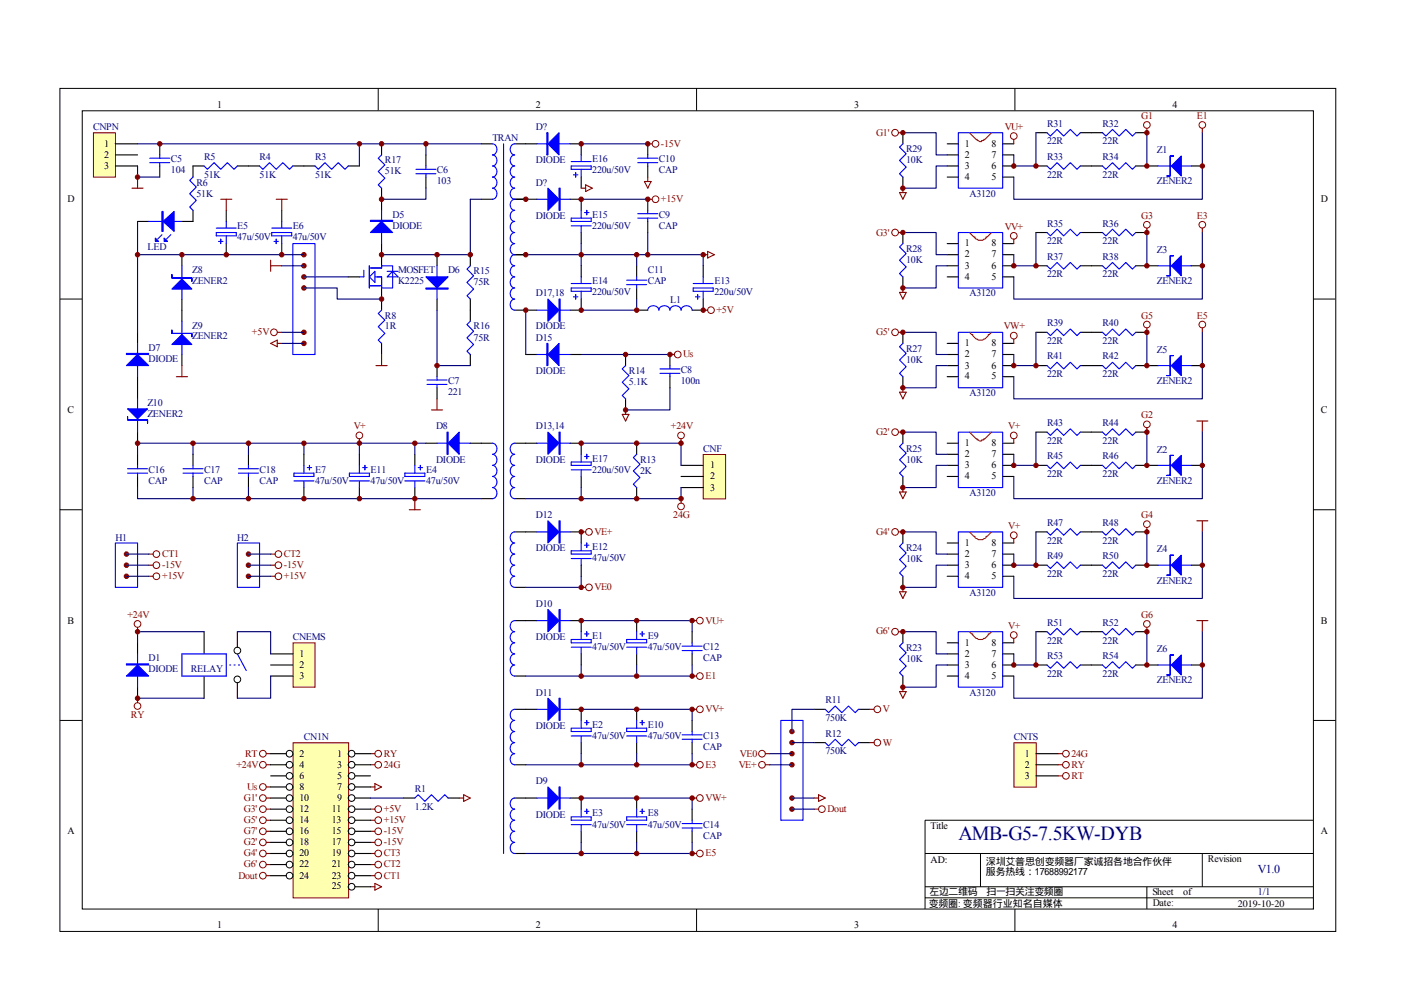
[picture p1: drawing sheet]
<svg xmlns="http://www.w3.org/2000/svg" width="297mm" height="210mm" viewBox="0 0 297 210" stroke-linecap="round" stroke-linejoin="round" font-family="sans-serif">
<defs><g id="words">
<text font-size="4.2" fill="#000080" x="203.2" y="178">AMB-G5-7.5KW-DYB</text>
<text font-size="2.5" fill="#000080" x="266.7" y="184.8">V1.0</text>
<g font-size="2.1">
<text x="46.1" y="22.9">1</text>
<text x="113.6" y="22.9">2</text>
<text x="181.1" y="22.9">3</text>
<text x="248.6" y="22.9">4</text>
<text x="22.1" y="31.1">1</text>
<text x="22.1" y="33.5">2</text>
<text x="22.1" y="35.7">3</text>
<text x="204.6" y="31.1">1</text>
<text x="204.6" y="33.5">2</text>
<text x="204.6" y="35.7">3</text>
<text x="210.2" y="35.7">6</text>
<text x="210.2" y="33.5">7</text>
<text x="210.2" y="31.1">8</text>
<text x="204.6" y="38.1">4</text>
<text x="210.2" y="38.1">5</text>
<text x="14.3" y="42.8">D</text>
<text x="280.1" y="42.8">D</text>
<text x="204.6" y="52.2">1</text>
<text x="210.2" y="52.2">8</text>
<text x="204.6" y="54.5">2</text>
<text x="204.6" y="56.9">3</text>
<text x="204.6" y="59.3">4</text>
<text x="210.2" y="59.3">5</text>
<text x="210.2" y="56.9">6</text>
<text x="210.2" y="54.5">7</text>
<text x="204.6" y="73.3">1</text>
<text x="204.6" y="75.7">2</text>
<text x="210.2" y="75.7">7</text>
<text x="210.2" y="73.3">8</text>
<text x="204.6" y="78.1">3</text>
<text x="204.6" y="80.4">4</text>
<text x="210.2" y="80.4">5</text>
<text x="210.2" y="78.1">6</text>
<text x="14.3" y="87.5">C</text>
<text x="280.1" y="87.5">C</text>
<text x="204.6" y="94.5">1</text>
<text x="210.2" y="94.5">8</text>
<text x="150.5" y="99.2">1</text>
<text x="150.5" y="101.5">2</text>
<text x="204.6" y="96.9">2</text>
<text x="204.6" y="99.2">3</text>
<text x="204.6" y="101.5">4</text>
<text x="210.2" y="101.5">5</text>
<text x="210.2" y="99.2">6</text>
<text x="210.2" y="96.9">7</text>
<text x="150.5" y="103.9">3</text>
<text x="204.6" y="115.6">1</text>
<text x="204.6" y="118">2</text>
<text x="210.2" y="118">7</text>
<text x="210.2" y="115.6">8</text>
<text x="204.6" y="120.3">3</text>
<text x="204.6" y="122.7">4</text>
<text x="210.2" y="122.7">5</text>
<text x="210.2" y="120.3">6</text>
<text x="14.3" y="132.1">B</text>
<text x="204.6" y="136.8">1</text>
<text x="210.2" y="136.8">8</text>
<text x="280.1" y="132.1">B</text>
<text x="63.5" y="139.1">1</text>
<text x="63.5" y="141.5">2</text>
<text x="63.5" y="143.8">3</text>
<text x="204.6" y="139.1">2</text>
<text x="204.6" y="141.5">3</text>
<text x="204.6" y="143.8">4</text>
<text x="210.2" y="143.8">5</text>
<text x="210.2" y="141.5">6</text>
<text x="210.2" y="139.1">7</text>
<text x="63.5" y="160.3">2</text>
<text x="71.5" y="160.3">1</text>
<text x="217.3" y="160.3">1</text>
<text x="63.5" y="162.6">4</text>
<text x="63.5" y="164.9">6</text>
<text x="63.5" y="167.3">8</text>
<text x="71.5" y="162.6">3</text>
<text x="71.5" y="164.9">5</text>
<text x="71.5" y="167.3">7</text>
<text x="217.3" y="162.6">2</text>
<text x="217.3" y="164.9">3</text>
<text x="63.5" y="169.6">10</text>
<text x="63.5" y="172">12</text>
<text x="70.4" y="172">11</text>
<text x="71.5" y="169.6">9</text>
<text x="14.3" y="176.7">A</text>
<text x="63.5" y="174.3">14</text>
<text x="63.5" y="176.7">16</text>
<text x="63.5" y="179">18</text>
<text x="70.4" y="174.3">13</text>
<text x="70.4" y="176.7">15</text>
<text x="70.4" y="179">17</text>
<text x="197.3" y="175.5">Title</text>
<text x="280.1" y="176.7">A</text>
<text x="63.5" y="181.4">20</text>
<text x="63.5" y="183.7">22</text>
<text x="70.4" y="181.4">19</text>
<text x="70.4" y="183.7">21</text>
<text x="197.3" y="182.8">AD:</text>
<text x="209" y="183.2">深圳艾普思创变频器厂家诚招各地合作伙伴</text>
<text x="209" y="185.3">服务热线：17688992177</text>
<text x="256.1" y="182.6">Revision</text>
<text x="63.5" y="186.1">24</text>
<text x="70.4" y="186.1">23</text>
<text x="70.4" y="188.4">25</text>
<text x="197.1" y="189.6">左边二维码</text>
<text x="209.2" y="189.6">扫一扫关注变频圈</text>
<text x="244.3" y="189.6">Sheet</text>
<text x="244.4" y="192">Date:</text>
<text x="250.9" y="189.6">of</text>
<text x="46.1" y="196.6">1</text>
<text x="113.6" y="196.6">2</text>
<text x="181.1" y="196.6">3</text>
<text x="196.9" y="192.1">变频圈:变频器行业知名自媒体</text>
<text x="248.6" y="196.6">4</text>
<text x="262.4" y="192">2019-10-20</text>
</g>
<g font-size="2.1" fill="#000080">
<text x="19.7" y="27.5">CNPN</text>
<text x="104.4" y="29.9">TRAN</text>
<text x="113.6" y="27.5">D?</text>
<text x="222" y="26.9">R31</text>
<text x="233.8" y="26.9">R32</text>
<text x="36.2" y="34.4">C5</text>
<text x="43.3" y="33.9">R5</text>
<text x="55" y="33.9">R4</text>
<text x="66.8" y="33.9">R3</text>
<text x="81.6" y="34.6">R17</text>
<text x="113.6" y="34.6">DIODE</text>
<text x="125.6" y="34.4">E16</text>
<text x="139.7" y="34.4">C10</text>
<text x="192.1" y="32.3">R29</text>
<text x="192.1" y="34.6">10K</text>
<text x="222" y="30.6">22R</text>
<text x="222" y="33.9">R33</text>
<text x="233.8" y="30.6">22R</text>
<text x="233.8" y="33.9">R34</text>
<text x="245.3" y="32.4">Z1</text>
<text x="36.2" y="36.7">104</text>
<text x="41.7" y="39.3">R6</text>
<text x="41.7" y="41.7">51K</text>
<text x="43.3" y="37.6">51K</text>
<text x="55" y="37.6">51K</text>
<text x="66.8" y="37.6">51K</text>
<text x="81.6" y="36.9">51K</text>
<text x="92.6" y="36.7">C6</text>
<text x="92.6" y="39">103</text>
<text x="113.6" y="39.3">D?</text>
<text x="125.6" y="36.7">220u/50V</text>
<text x="139.7" y="36.7">CAP</text>
<text x="205.6" y="41.7">A3120</text>
<text x="222" y="37.6">22R</text>
<text x="233.8" y="37.6">22R</text>
<text x="245.3" y="39">ZENER2</text>
<text x="83.2" y="46.1">D5</text>
<text x="113.6" y="46.3">DIODE</text>
<text x="125.6" y="46.1">E15</text>
<text x="139.7" y="46.1">C9</text>
<text x="31.2" y="52.9">LED</text>
<text x="50.3" y="48.4">E5</text>
<text x="50.3" y="50.8">47u/50V</text>
<text x="62.1" y="48.4">E6</text>
<text x="62.1" y="50.8">47u/50V</text>
<text x="83.2" y="48.4">DIODE</text>
<text x="125.6" y="48.4">220u/50V</text>
<text x="139.7" y="48.4">CAP</text>
<text x="192.1" y="53.4">R28</text>
<text x="222" y="48">R35</text>
<text x="222" y="51.7">22R</text>
<text x="233.8" y="48">R36</text>
<text x="233.8" y="51.7">22R</text>
<text x="245.3" y="53.6">Z3</text>
<text x="40.7" y="57.8">Z8</text>
<text x="84.4" y="57.8">MOSFET</text>
<text x="95" y="57.8">D6</text>
<text x="100.4" y="58.1">R15</text>
<text x="137.3" y="57.8">C11</text>
<text x="192.1" y="55.7">10K</text>
<text x="222" y="55">R37</text>
<text x="222" y="58.8">22R</text>
<text x="233.8" y="55">R38</text>
<text x="233.8" y="58.8">22R</text>
<text x="40.7" y="60.2">ZENER2</text>
<text x="84.4" y="60.2">K2225</text>
<text x="100.4" y="60.5">75R</text>
<text x="113.6" y="62.8">D17,18</text>
<text x="125.6" y="60.2">E14</text>
<text x="125.6" y="62.5">220u/50V</text>
<text x="137.3" y="60.2">CAP</text>
<text x="142.1" y="64.2">L1</text>
<text x="151.5" y="60.2">E13</text>
<text x="151.5" y="62.5">220u/50V</text>
<text x="205.6" y="62.8">A3120</text>
<text x="245.3" y="60.2">ZENER2</text>
<text x="40.7" y="69.6">Z9</text>
<text x="40.7" y="71.9">ZENER2</text>
<text x="81.6" y="67.5">R8</text>
<text x="81.6" y="69.8">1R</text>
<text x="100.4" y="69.8">R16</text>
<text x="113.6" y="69.8">DIODE</text>
<text x="222" y="69.1">R39</text>
<text x="233.8" y="69.1">R40</text>
<text x="31.5" y="74.3">D7</text>
<text x="31.5" y="76.6">DIODE</text>
<text x="100.4" y="72.2">75R</text>
<text x="113.6" y="72.2">D15</text>
<text x="192.1" y="74.5">R27</text>
<text x="192.1" y="76.9">10K</text>
<text x="222" y="72.9">22R</text>
<text x="222" y="76.1">R41</text>
<text x="233.8" y="72.9">22R</text>
<text x="233.8" y="76.1">R42</text>
<text x="245.3" y="74.8">Z5</text>
<text x="95" y="81.3">C7</text>
<text x="95" y="83.7">221</text>
<text x="113.6" y="79.2">DIODE</text>
<text x="133.3" y="79.2">R14</text>
<text x="133.3" y="81.5">5.1K</text>
<text x="144.4" y="79">C8</text>
<text x="144.4" y="81.3">100n</text>
<text x="205.6" y="83.9">A3120</text>
<text x="222" y="79.9">22R</text>
<text x="233.8" y="79.9">22R</text>
<text x="245.3" y="81.3">ZENER2</text>
<text x="31.2" y="86">Z10</text>
<text x="31.2" y="88.4">ZENER2</text>
<text x="92.5" y="90.9">D8</text>
<text x="113.6" y="90.9">D13,14</text>
<text x="149.1" y="95.7">CNF</text>
<text x="192.1" y="95.7">R25</text>
<text x="222" y="90.3">R43</text>
<text x="222" y="94">22R</text>
<text x="233.8" y="90.3">R44</text>
<text x="233.8" y="94">22R</text>
<text x="245.3" y="95.9">Z2</text>
<text x="31.5" y="100.1">C16</text>
<text x="43.3" y="100.1">C17</text>
<text x="55" y="100.1">C18</text>
<text x="66.8" y="100.1">E7</text>
<text x="78.6" y="100.1">E11</text>
<text x="90.3" y="100.1">E4</text>
<text x="92.5" y="98">DIODE</text>
<text x="113.6" y="98">DIODE</text>
<text x="125.6" y="97.8">E17</text>
<text x="125.6" y="100.1">220u/50V</text>
<text x="135.7" y="98">R13</text>
<text x="135.7" y="100.3">2K</text>
<text x="192.1" y="98">10K</text>
<text x="222" y="97.3">R45</text>
<text x="222" y="101">22R</text>
<text x="233.8" y="97.3">R46</text>
<text x="233.8" y="101">22R</text>
<text x="31.5" y="102.5">CAP</text>
<text x="43.3" y="102.5">CAP</text>
<text x="55" y="102.5">CAP</text>
<text x="66.8" y="102.5">47u/50V</text>
<text x="78.6" y="102.5">47u/50V</text>
<text x="90.3" y="102.5">47u/50V</text>
<text x="205.6" y="105.1">A3120</text>
<text x="245.3" y="102.5">ZENER2</text>
<text x="113.6" y="109.7">D12</text>
<text x="222" y="111.4">R47</text>
<text x="233.8" y="111.4">R48</text>
<text x="24.5" y="114.5">H1</text>
<text x="50.3" y="114.5">H2</text>
<text x="113.6" y="116.8">DIODE</text>
<text x="125.6" y="116.6">E12</text>
<text x="125.6" y="118.9">47u/50V</text>
<text x="192.1" y="116.8">R24</text>
<text x="192.1" y="119.1">10K</text>
<text x="222" y="115.2">22R</text>
<text x="222" y="118.5">R49</text>
<text x="233.8" y="115.2">22R</text>
<text x="233.8" y="118.5">R50</text>
<text x="245.3" y="117">Z4</text>
<text x="222" y="122.2">22R</text>
<text x="233.8" y="122.2">22R</text>
<text x="245.3" y="123.6">ZENER2</text>
<text x="113.6" y="128.5">D10</text>
<text x="205.6" y="126.2">A3120</text>
<text x="62.1" y="135.6">CNEMS</text>
<text x="113.6" y="135.6">DIODE</text>
<text x="125.6" y="135.3">E1</text>
<text x="125.6" y="137.7">47u/50V</text>
<text x="137.3" y="135.3">E9</text>
<text x="137.3" y="137.7">47u/50V</text>
<text x="149.1" y="137.7">C12</text>
<text x="192.1" y="137.9">R23</text>
<text x="222" y="132.5">R51</text>
<text x="222" y="136.3">22R</text>
<text x="233.8" y="132.5">R52</text>
<text x="233.8" y="136.3">22R</text>
<text x="31.5" y="140.1">D1</text>
<text x="31.5" y="142.4">DIODE</text>
<text x="40.5" y="142.4">RELAY</text>
<text x="149.1" y="140.1">CAP</text>
<text x="192.1" y="140.3">10K</text>
<text x="222" y="139.5">R53</text>
<text x="222" y="143.4">22R</text>
<text x="233.8" y="139.5">R54</text>
<text x="233.8" y="143.4">22R</text>
<text x="245.3" y="138.2">Z6</text>
<text x="113.6" y="147.3">D11</text>
<text x="175" y="148.9">R11</text>
<text x="205.6" y="147.3">A3120</text>
<text x="245.3" y="144.7">ZENER2</text>
<text x="113.6" y="154.4">DIODE</text>
<text x="125.6" y="154.1">E2</text>
<text x="137.3" y="154.1">E10</text>
<text x="175" y="152.8">750K</text>
<text x="64.4" y="156.7">CN1N</text>
<text x="125.6" y="156.5">47u/50V</text>
<text x="137.3" y="156.5">47u/50V</text>
<text x="149.1" y="156.5">C13</text>
<text x="149.1" y="158.8">CAP</text>
<text x="175" y="156.1">R12</text>
<text x="175" y="159.8">750K</text>
<text x="215" y="156.7">CNTS</text>
<text x="88" y="167.7">R1</text>
<text x="113.6" y="166.1">D9</text>
<text x="88" y="171.5">1.2K</text>
<text x="113.6" y="173.2">DIODE</text>
<text x="125.6" y="172.9">E3</text>
<text x="137.3" y="172.9">E8</text>
<text x="125.6" y="175.3">47u/50V</text>
<text x="137.3" y="175.3">47u/50V</text>
<text x="149.1" y="175.3">C14</text>
<text x="149.1" y="177.6">CAP</text>
<text x="266.7" y="189.6">1/1</text>
</g>
<g font-size="2.1" fill="#800000">
<text x="185.8" y="28.7">G1'</text>
<text x="213" y="27.5">VU+</text>
<text x="242" y="25.2">G1</text>
<text x="253.7" y="25.2">E1</text>
<text x="140.1" y="31.1">-15V</text>
<text x="140.1" y="42.8">+15V</text>
<text x="242" y="46.3">G3</text>
<text x="253.7" y="46.3">E3</text>
<text x="185.8" y="49.9">G3'</text>
<text x="213" y="48.7">VV+</text>
<text x="53.4" y="71">+5V</text>
<text x="151.9" y="66.3">+5V</text>
<text x="185.8" y="71">G5'</text>
<text x="212.9" y="69.8">VW+</text>
<text x="242" y="67.5">G5</text>
<text x="253.7" y="67.5">E5</text>
<text x="144.9" y="75.7">Us</text>
<text x="242" y="88.6">G2</text>
<text x="75" y="90.9">V+</text>
<text x="142.2" y="90.9">+24V</text>
<text x="185.8" y="92.1">G2'</text>
<text x="213.8" y="90.9">V+</text>
<text x="126.1" y="113.3">VE+</text>
<text x="142.7" y="109.7">24G</text>
<text x="185.8" y="113.3">G4'</text>
<text x="213.8" y="112.1">V+</text>
<text x="242" y="109.7">G4</text>
<text x="34.4" y="118">CT1</text>
<text x="60.2" y="118">CT2</text>
<text x="34.4" y="120.3">-15V</text>
<text x="34.4" y="122.7">+15V</text>
<text x="60.2" y="120.3">-15V</text>
<text x="60.2" y="122.7">+15V</text>
<text x="126.1" y="125">VE0</text>
<text x="27" y="130.9">+24V</text>
<text x="242" y="130.9">G6</text>
<text x="149.6" y="132.1">VU+</text>
<text x="185.8" y="134.4">G6'</text>
<text x="213.8" y="133.2">V+</text>
<text x="149.6" y="143.8">E1</text>
<text x="27.8" y="152">RY</text>
<text x="149.6" y="150.9">VV+</text>
<text x="187.2" y="150.9">V</text>
<text x="52" y="160.3">RT</text>
<text x="81.4" y="160.3">RY</text>
<text x="156.9" y="160.3">VE0</text>
<text x="187.2" y="157.9">W</text>
<text x="227.2" y="160.3">24G</text>
<text x="50.1" y="162.6">+24V</text>
<text x="52.4" y="167.3">Us</text>
<text x="81.4" y="162.6">24G</text>
<text x="149.6" y="162.6">E3</text>
<text x="156.6" y="162.6">VE+</text>
<text x="227.2" y="162.6">RY</text>
<text x="227.2" y="164.9">RT</text>
<text x="51.7" y="169.6">G1'</text>
<text x="51.7" y="172">G3'</text>
<text x="81.4" y="172">+5V</text>
<text x="149.6" y="169.6">VW+</text>
<text x="175.4" y="172">Dout</text>
<text x="51.7" y="174.3">G5'</text>
<text x="51.7" y="176.7">G7'</text>
<text x="51.7" y="179">G2'</text>
<text x="81.4" y="174.3">+15V</text>
<text x="81.4" y="176.7">-15V</text>
<text x="81.4" y="179">-15V</text>
<text x="51.7" y="181.4">G4'</text>
<text x="51.7" y="183.7">G6'</text>
<text x="81.4" y="183.7">CT2</text>
<text x="81.4" y="181.4">CT3</text>
<text x="149.6" y="181.4">E5</text>
<text x="50.5" y="186.1">Dout</text>
<text x="81.4" y="186.1">CT1</text>
</g>
</g></defs>
<g fill="none" stroke="#000" stroke-width=".21">
<path d="M12.7 18.7h270.5v178.6h-270.5zM80.2 18.7v4.7M147.7 18.7v4.7M215.2 18.7v4.7M17.4 23.5h261.1v169h-261.1zM12.7 63.3h4.7M278.4 63.3h4.7M12.7 108h4.7M278.4 108h4.7M12.7 152.6h4.7M278.4 152.6h4.7M278.4 173.7h-82.3v18.8"/>
<path d="M80.2 192.5v4.7M147.7 192.5v4.7M196.1 180.8h82.3M196.1 187.8h82.3M196.1 190.2h82.3M207.9 180.8v7M215.2 192.5v4.7M243.2 187.8v4.7M254.9 180.8v7"/>
</g>
<g fill="none" stroke="#000" stroke-width=".23">
<path d="M43.3 35.2h-2.4v2.3M50.3 35.2h4.7M62.1 35.2h4.7M73.8 35.2h2.4M80.9 30.5v2.3M80.9 39.9v4.7M102.1 30.5h2.3M109.1 30.5h2.4M40.9 44.6v2.3M73.8 58.6h2.4M80.9 51.6v4.7M92.7 53.9v2.4"/>
<path d="M99.7 53.9v2.4M102.1 42.2h2.3M109.1 42.2h2.4M109.1 53.9h2.4M29.2 70.4v2.3M29.2 79.8v2.3M80.9 61v4.7M80.9 72.7v2.4M92.7 63.3v2.4M99.7 63.3v4.7M99.7 75.1v2.3M109.1 65.7h2.4"/>
<path d="M90.3 93.9h2.4M99.7 93.9h4.7M109.1 93.9h2.4M135 93.9v2.3M102.1 105.6h2.3M109.1 105.6h2.4M109.1 112.7h2.4M135 103.3v2.3M109.1 124.4h2.4M109.1 131.5h2.4M109.1 143.2h2.4M109.1 150.2h2.4"/>
<path d="M109.1 162h2.4M109.1 169h2.4M109.1 180.8h2.4"/>
</g>
<g fill="none" stroke="#00f" stroke-width=".23">
<path d="M40.9 37.5l-.7 .7 1.4 1.4-1.4 1.4 1.4 1.4-1.4 1.4 .7 .8M43.3 35.2l.7 .7 1.4-1.4 1.4 1.4 1.4-1.4 1.4 1.4 .7-.7M55 35.2l.7 .7 1.4-1.4 1.5 1.4 1.4-1.4 1.4 1.4 .7-.7M66.8 35.2l.7 .7 1.4-1.4 1.4 1.4 1.4-1.4 1.4 1.4 .7-.7M80.9 32.8l-.7 .7 1.4 1.4-1.4 1.4 1.4 1.4-1.4 1.5 .7 .7M104.4 30.5a1.21 1.21 0 0 1 1 1.1 1.21 1.21 0 0 1-1 1.2 1.2 1.2 0 0 1 1 1.2 1.2 1.2 0 0 1-1 1.2 1.2 1.2 0 0 1 1 1.1 1.2 1.2 0 0 1-1 1.2 1.2 1.2 0 0 1 1 1.2 1.2 1.2 0 0 1-1 1.2 1.2 1.2 0 0 1 1 1.1 1.2 1.2 0 0 1-1 1.2M106.8 30.5v150.3M109.1 30.5a1.21 1.21 0 0 0-.9 1.1 1.21 1.21 0 0 0 .9 1.2 1.2 1.2 0 0 0-.9 1.2 1.2 1.2 0 0 0 .9 1.2 1.2 1.2 0 0 0-.9 1.1 1.2 1.2 0 0 0 .9 1.2 1.2 1.2 0 0 0-.9 1.2 1.2 1.2 0 0 0 .9 1.2 1.2 1.2 0 0 0-.9 1.1 1.2 1.2 0 0 0 .9 1.2 1.2 1.2 0 0 0-.9 1.2 1.2 1.2 0 0 0 .9 1.2 1.2 1.2 0 0 0-.9 1.1 1.2 1.2 0 0 0 .9 1.2 1.21 1.21 0 0 0-.9 1.2 1.21 1.21 0 0 0 .9 1.2 1.2 1.2 0 0 0-.9 1.1 1.2 1.2 0 0 0 .9 1.2 1.2 1.2 0 0 0-.9 1.2 1.2 1.2 0 0 0 .9 1.1 1.2 1.2 0 0 0-.9 1.2 1.2 1.2 0 0 0 .9 1.2 1.2 1.2 0 0 0-.9 1.2 1.2 1.2 0 0 0 .9 1.1 1.2 1.2 0 0 0-.9 1.2 1.2 1.2 0 0 0 .9 1.2 1.2 1.2 0 0 0-.9 1.2 1.2 1.2 0 0 0 .9 1.1 1.2 1.2 0 0 0-.9 1.2 1.2 1.2 0 0 0 .9 1.2M77.1 57.2v1.4h-.9M78.3 56.8h2.6v-.5h2.3v4.7h-2.3v-2.4h-1.4M78.3 56.3v4.7M78.3 58.6l1.2-1.1v2.3z"/>
<path d="M80.9 44.6v7M82.1 58.6l1.1-1.1 1.2 1.1zM82.1 57.5h2.3M92.7 56.3v7M99.7 56.3l-.7 .7 1.4 1.4-1.4 1.4 1.4 1.4-1.4 1.4 .7 .7M29.2 72.7v7.1M78.3 60.5h2.6M80.9 65.7l-.7 .7 1.4 1.4-1.4 1.4 1.4 1.4-1.4 1.4 .7 .7M99.7 68l-.7 .7 1.4 1.5-1.4 1.4 1.4 1.4-1.4 1.4 .7 .7M92.7 93.9h7M104.4 96.2a1.2 1.2 0 0 1 1 1.2 1.2 1.2 0 0 1-1 1.2 1.2 1.2 0 0 1 1 1.1 1.2 1.2 0 0 1-1 1.2 1.2 1.2 0 0 1 1 1.2 1.2 1.2 0 0 1-1 1.2 1.2 1.2 0 0 1 1 1.1 1.2 1.2 0 0 1-1 1.2M104.4 93.9a1.2 1.2 0 0 1 1 1.2 1.2 1.2 0 0 1-1 1.1"/>
<path d="M109.1 96.2a1.2 1.2 0 0 0-.9 1.2 1.2 1.2 0 0 0 .9 1.2 1.2 1.2 0 0 0-.9 1.1 1.2 1.2 0 0 0 .9 1.2 1.2 1.2 0 0 0-.9 1.2 1.2 1.2 0 0 0 .9 1.2 1.2 1.2 0 0 0-.9 1.1 1.2 1.2 0 0 0 .9 1.2M109.1 93.9a1.2 1.2 0 0 0-.9 1.2 1.2 1.2 0 0 0 .9 1.1M135 96.2l-.7 .7 1.4 1.4-1.4 1.4 1.4 1.5-1.4 1.4 .7 .7M109.1 112.7a1.2 1.2 0 0 0-.9 1.1 1.2 1.2 0 0 0 .9 1.2 1.2 1.2 0 0 0-.9 1.2 1.2 1.2 0 0 0 .9 1.2 1.2 1.2 0 0 0-.9 1.1 1.2 1.2 0 0 0 .9 1.2 1.2 1.2 0 0 0-.9 1.2 1.2 1.2 0 0 0 .9 1.2 1.2 1.2 0 0 0-.9 1.1 1.2 1.2 0 0 0 .9 1.2M109.1 131.5a1.2 1.2 0 0 0-.9 1.1 1.2 1.2 0 0 0 .9 1.2 1.2 1.2 0 0 0-.9 1.2 1.2 1.2 0 0 0 .9 1.2 1.2 1.2 0 0 0-.9 1.1 1.2 1.2 0 0 0 .9 1.2 1.21 1.21 0 0 0-.9 1.2 1.21 1.21 0 0 0 .9 1.2 1.2 1.2 0 0 0-.9 1.1 1.2 1.2 0 0 0 .9 1.2M109.1 150.2a1.2 1.2 0 0 0-.9 1.2 1.2 1.2 0 0 0 .9 1.2 1.2 1.2 0 0 0-.9 1.2 1.2 1.2 0 0 0 .9 1.1 1.21 1.21 0 0 0-.9 1.2 1.21 1.21 0 0 0 .9 1.2 1.2 1.2 0 0 0-.9 1.2 1.2 1.2 0 0 0 .9 1.1 1.2 1.2 0 0 0-.9 1.2 1.2 1.2 0 0 0 .9 1.2M109.1 169a1.2 1.2 0 0 0-.9 1.2 1.2 1.2 0 0 0 .9 1.2 1.21 1.21 0 0 0-.9 1.2 1.21 1.21 0 0 0 .9 1.1 1.2 1.2 0 0 0-.9 1.2 1.2 1.2 0 0 0 .9 1.2 1.2 1.2 0 0 0-.9 1.2 1.2 1.2 0 0 0 .9 1.1 1.2 1.2 0 0 0-.9 1.2 1.2 1.2 0 0 0 .9 1.2"/>
</g>
<g fill="#00f" stroke="#00f" stroke-width=".23">
<path d="M78.5 49.3l2.4-2.4 2.3 2.4z"/>
<path d="M90.3 58.6h4.7l-2.3 2.4z"/>
<path d="M95 93.9l2.4-2.4v4.7z"/>
<path d="M26.8 77.4l2.4-2.3 2.3 2.3z"/>
<path d="M78.5 46.7h4.7v.2h-4.7z" fill-rule="evenodd"/>
<path d="M90.3 61h4.7v.2h-4.7z" fill-rule="evenodd"/>
<path d="M94.8 91.5h.2v4.7h-.2z" fill-rule="evenodd"/>
<path d="M26.8 74.9h4.7v.2h-4.7z" fill-rule="evenodd"/>
</g>
<path d="M19.9 28.2h4.6v9.3h-4.6z" fill="#ffffb0"/>
<g fill="none" stroke="#800000" stroke-width=".21">
<path d="M19.8 28.1h4.7v9.4h-4.7z"/>
<circle cx="58.1" cy="70.4" r=".7"/>
<circle cx="76.2" cy="92.2" r=".7"/>
</g>
<g fill="none" stroke="#000" stroke-width=".23">
<path d="M24.5 30.5h4.7M24.5 32.8h4.7M24.5 35.2h4.7M33.9 30.5v2.3M33.9 35.2v2.3M90.3 32.8v2.4M90.3 37.5v2.4M111.5 30.5h2.3M120.9 30.5h2.3v2.3M123.2 37.5v2.4M137.3 30.5v2.3M137.3 35.2v2.3"/>
<path d="M29.2 46.9h2.3M38.6 46.9h2.3M38.6 53.9v2.4M48 44.6v2.3M48 51.6v2.3M59.7 44.6v2.3M59.7 51.6v2.3M111.5 42.2h2.3M120.9 42.2h2.3v2.4M123.2 49.3v2.3M123.2 56.3v2.3M135 56.3v2.3"/>
<path d="M137.3 42.2v2.4M137.3 46.9v2.4M149.1 56.3v2.3M38.6 63.3v4.7M38.6 75.1v2.3M92.7 77.4v2.4M111.5 65.7h2.3M111.5 75.1h2.3M120.9 75.1h2.3M123.2 63.3v2.4h-2.3M135 65.7h2.3M135 61v2.3"/>
<path d="M142 75.1v2.3M142 79.8v2.3M149.1 63.3v2.4h-2.4M29.2 82.1v2.4M29.2 91.5v2.4M29.2 96.2v2.4M40.9 96.2v2.4M52.7 96.2v2.4M64.4 96.2v2.4M76.2 96.2v2.4M88 96.2v2.4M92.7 82.1v2.4"/>
<path d="M111.5 93.9h2.3M120.9 93.9h2.3v2.3M29.2 100.9v2.4M40.9 100.9v2.4M52.7 100.9v2.4M64.4 103.3v2.3M76.2 103.3v2.3M88 103.3v2.3M111.5 112.7h2.3M120.9 112.7h2.3v2.3M123.2 100.9v2.4M123.2 119.7v2.4"/>
<path d="M111.5 131.5h2.3M120.9 131.5h2.3v2.3M123.2 138.5v2.4M135 131.5v2.3M135 138.5v2.4M146.7 133.8v2.4M146.7 138.5v2.4M111.5 150.2h2.3M120.9 150.2h2.3v2.4M123.2 157.3v2.3M135 150.2v2.4M135 157.3v2.3"/>
<path d="M146.7 152.6v2.3M146.7 157.3v2.3M111.5 169h2.3M120.9 169h2.3v2.4M123.2 176.1v2.3M135 169v2.4M135 176.1v2.3M146.7 171.4v2.3M146.7 176.1v2.3"/>
</g>
<g fill="none" stroke="#00f" stroke-width=".23">
<path d="M31.7 33.5h4.3M31.7 34.5h4.3M33.9 32.8v.7M33.9 34.5v.7M88.2 35.9h4.2M88.2 36.8h4.2M90.3 35.2v.7M90.3 36.8v.7M113.8 30.5h7.1M121.1 35.2h4.2v.7h-4.2zM121.1 34.2h4.2M121.6 37h.9"/>
<path d="M122.1 36.6v.9M123.2 32.8v1.4M123.2 35.9v1.6M135.2 33.5h4.3M135.2 34.5h4.3M137.3 32.8v.7M137.3 34.5v.7M31.5 46.9h7.1M34.3 49.7l-.9 1M36.2 49.7l-.9 1M38.6 56.3v7M45.9 49.3h4.2v.7h-4.2z"/>
<path d="M45.9 48.3h4.2M46.3 51.1h1M46.8 50.7v.9M48 46.9v1.4M48 50v1.6M57.6 48.3h4.2M57.6 49.3h4.2v.7h-4.2zM58.1 51.1h.9M58.6 50.7v.9M59.7 46.9v1.4M59.7 50v1.6M62.1 51.6h4.7v23.5h-4.7z"/>
<path d="M113.8 42.2h7.1M121.1 46.2h4.2v.7h-4.2zM121.1 47.8h4.2M123.2 44.6v1.6M123.2 47.8v1.5M123.2 58.6v1.5M123.9 45h1M124.4 44.6v.9M132.9 59.3h4.2M135 58.6v.7M135.2 46.2h4.3M135.2 45.3h4.3"/>
<path d="M137.3 44.6v.7M137.3 46.2v.7M149.1 58.6v1.5M38.6 68v7.1M92.7 79.8v.7M113.8 65.7h7.1M113.8 75.1h7.1M121.1 61h4.2v.7h-4.2zM121.1 60.1h4.2M121.6 62.9h.9M122.1 62.4v.9M123.2 61.7v1.6"/>
<path d="M132.9 60.3h4.2M135 60.3v.7M137.3 65.7a1.21 1.21 0 0 1 1.2-.9 1.21 1.21 0 0 1 1.2 .9M139.7 65.7a1.21 1.21 0 0 1 1.2-.9 1.21 1.21 0 0 1 1.1 .9 1.21 1.21 0 0 1 1.2-.9 1.21 1.21 0 0 1 1.2 .9 1.2 1.2 0 0 1 1.2-.9 1.2 1.2 0 0 1 1.1 .9M139.9 78.1h4.3M139.9 79.1h4.3M142 77.4v.7M142 79.1v.7M147 60.1h4.2M147 61h4.2v.7h-4.2zM147.4 62.9h1M147.9 62.4v.9"/>
<path d="M149.1 61.7v1.6M27 99.3h4.3M29.2 84.5v7M29.2 98.6v.7M38.8 99.3h4.2M40.9 98.6v.7M50.6 99.3h4.2M52.7 98.6v.7M64.4 98.6v1.6M65.1 99h1M65.6 98.6v.9M76.2 98.6v1.6"/>
<path d="M76.9 99h.9M77.4 98.6v.9M88 98.6v1.6M88.7 99h.9M89.1 98.6v.9M90.5 80.5h4.3M90.5 81.4h4.3M92.7 81.4v.7M113.8 93.9h7.1M121.1 97.9h4.2v.7h-4.2zM121.1 99.5h4.2M123.2 96.2v1.7"/>
<path d="M123.2 99.5v1.4M123.9 96.7h1M124.4 96.2v1M27 100.2h4.3M29.2 100.2v.7M38.8 100.2h4.2M40.9 100.2v.7M50.6 100.2h4.2M52.7 100.2v.7M62.3 101.9h4.3M62.3 100.2h4.3v.7h-4.3zM64.4 101.9v1.4"/>
<path d="M74.1 101.9h4.2M74.1 100.2h4.2v.7h-4.2zM76.2 101.9v1.4M85.8 100.2h4.3v.7h-4.3zM85.8 101.9h4.3M88 101.9v1.4M113.8 112.7h7.1M121.1 116.7h4.2v.7h-4.2zM121.1 118.3h4.2M123.2 115v1.7M123.2 118.3v1.4M123.9 115.5h1"/>
<path d="M124.4 115v1M113.8 131.5h7.1M121.1 135.4h4.2v.8h-4.2zM121.1 137.1h4.2M123.2 133.8v1.6M123.2 137.1v1.4M123.9 134.3h1M124.4 133.8v.9M132.9 135.4h4.2v.8h-4.2zM132.9 137.1h4.2M135 133.8v1.6M135 137.1v1.4"/>
<path d="M135.7 134.3h.9M136.2 133.8v.9M144.6 137.8h4.3M144.6 136.9h4.3M146.7 136.2v.7M146.7 137.8v.7M113.8 150.2h7.1M121.1 154.2h4.2v.7h-4.2zM121.1 155.9h4.2M123.2 152.6v1.6M123.2 155.9v1.4M123.9 153.1h1"/>
<path d="M124.4 152.6v.9M132.9 154.2h4.2v.7h-4.2zM132.9 155.9h4.2M135 152.6v1.6M135 155.9v1.4M135.7 153.1h.9M136.2 152.6v.9M144.6 156.6h4.3M144.6 155.6h4.3M146.7 154.9v.7M146.7 156.6v.7M113.8 169h7.1"/>
<path d="M121.1 173h4.2v.7h-4.2zM121.1 174.7h4.2M123.2 171.4v1.6M123.2 174.7v1.4M123.9 171.9h1M124.4 171.4v.9M132.9 173h4.2v.7h-4.2zM132.9 174.7h4.2M135 171.4v1.6M135 174.7v1.4M135.7 171.9h.9M136.2 171.4v.9"/>
<path d="M144.6 175.4h4.3M144.6 174.4h4.3M146.7 173.7v.7M146.7 175.4v.7"/>
</g>
<g fill="none" stroke="#000080" stroke-width=".23">
<path d="M29.2 35.2v2.3h4.7M29.2 30.5h72.9M76.2 30.5v4.7M90.3 39.9v2.3h-9.4M90.3 30.5v2.3M29.2 46.9v7h35.2M29.2 53.9v16.5M59.7 56.3h4.7M64.4 58.6h9.4M102.1 42.2h-2.4v11.7h-18.8M59.7 70.4h4.7M59.7 72.7h4.7"/>
<path d="M64.4 61h7.1v2.3h9.4M92.7 65.7v11.7h7M29.2 96.2v-2.3h58.8v2.3M40.9 93.9v2.3M52.7 93.9v2.3M64.4 93.9v2.3M76.2 93.9v2.3M88 93.9h2.3M29.2 103.3v2.3h72.9M40.9 103.3v2.3M52.7 103.3v2.3"/>
</g>
<g fill="none" stroke="#800000" stroke-width=".23">
<path d="M28 39.9h2.3M29.2 37.5v2.4M46.8 42.2h2.3M48 42.2v2.4M57.4 55.1v2.4M57.4 56.3h2.3M58.6 42.2h2.3M59.7 42.2v2.4M37.4 79.8h2.3M38.6 77.4v2.4M57.4 72.7l1.4-.7v1.4zM58.8 70.4h.9"/>
<path d="M58.8 72.7h.9M79.7 77.4h2.4M80.9 75.1v2.3M76.2 92.9v1M91.5 86.8h2.3M92.7 84.5v2.3M86.8 108h2.3M88 105.6v2.4"/>
</g>
<g fill="#800000" stroke="#800000" stroke-width=".21">
<circle cx="92.7" cy="77.4" r=".47"/>
<circle cx="64.4" cy="58.6" r=".47"/>
<circle cx="64.4" cy="56.3" r=".47"/>
<circle cx="64.4" cy="53.9" r=".47"/>
<circle cx="64.4" cy="61" r=".47"/>
<circle cx="64.4" cy="70.4" r=".47"/>
<circle cx="64.4" cy="72.7" r=".47"/>
<circle cx="80.9" cy="30.5" r=".47"/>
<circle cx="80.9" cy="53.9" r=".47"/>
<circle cx="99.7" cy="53.9" r=".47"/>
<circle cx="80.9" cy="42.2" r=".47"/>
<circle cx="90.3" cy="30.5" r=".47"/>
<circle cx="33.9" cy="30.5" r=".47"/>
<circle cx="80.9" cy="63.3" r=".47"/>
<circle cx="38.6" cy="53.9" r=".47"/>
<circle cx="48" cy="53.9" r=".47"/>
<circle cx="59.7" cy="53.9" r=".47"/>
<circle cx="29.2" cy="53.9" r=".47"/>
<circle cx="52.7" cy="93.9" r=".47"/>
<circle cx="64.4" cy="93.9" r=".47"/>
<circle cx="29.2" cy="93.9" r=".47"/>
<circle cx="40.9" cy="93.9" r=".47"/>
<circle cx="76.2" cy="93.9" r=".47"/>
<circle cx="29.2" cy="37.5" r=".47"/>
<circle cx="76.2" cy="30.5" r=".47"/>
<circle cx="92.7" cy="53.9" r=".47"/>
<circle cx="88" cy="105.6" r=".47"/>
<circle cx="76.2" cy="105.6" r=".47"/>
<circle cx="64.4" cy="105.6" r=".47"/>
<circle cx="52.7" cy="105.6" r=".47"/>
<circle cx="40.9" cy="105.6" r=".47"/>
<circle cx="88" cy="93.9" r=".47"/>
<circle cx="111.5" cy="42.2" r=".47"/>
</g>
<g fill="#00f" stroke="#00f" stroke-width=".23">
<path d="M34.6 46.9l2.3-2.1v4.2z"/>
<path d="M32.9 50.4l.7 .7h-.7z"/>
<path d="M34.8 50.4l.7 .7h-.7z"/>
<path d="M36.4 61.2l2.2-2.1 2.1 2.1z"/>
<path d="M36.4 73l2.2-2.1 2.1 2.1z"/>
<path d="M27 86.6h4.3l-2.1 2.1z"/>
<path d="M116.2 30.5l2.3-2.4v4.7z"/>
<path d="M116.2 39.9l2.3 2.3-2.3 2.4z"/>
<path d="M116.2 63.3l2.3 2.4-2.3 2.3z"/>
<path d="M116.2 75.1l2.3-2.4v4.7z"/>
<path d="M116.2 91.5l2.3 2.4-2.3 2.3z"/>
<path d="M116.2 110.3l2.3 2.4-2.3 2.3z"/>
<path d="M116.2 129.1l2.3 2.4-2.3 2.3z"/>
<path d="M116.2 147.9l2.3 2.3-2.3 2.4z"/>
<path d="M116.2 166.7l2.3 2.3-2.3 2.4z"/>
<path d="M34.3 44.8h.3v4.2h-.3z" fill-rule="evenodd"/>
<path d="M36.4 58.2v.7h4.3v.7v-.7h-4.3z" fill-rule="evenodd"/>
<path d="M36.4 69.9v.7h4.3v.7v-.7h-4.3z" fill-rule="evenodd"/>
<path d="M27 88.2v.7h4.3v.7v-.7h-4.3z" fill-rule="evenodd"/>
<path d="M115.9 28.1h.3v4.7h-.3z" fill-rule="evenodd"/>
<path d="M118.5 39.9h.3v4.7h-.3z" fill-rule="evenodd"/>
<path d="M118.5 63.3h.3v4.7h-.3z" fill-rule="evenodd"/>
<path d="M115.9 72.7h.3v4.7h-.3z" fill-rule="evenodd"/>
<path d="M118.5 91.5h.3v4.7h-.3z" fill-rule="evenodd"/>
<path d="M118.5 110.3h.3v4.7h-.3z" fill-rule="evenodd"/>
<path d="M118.5 129.1h.3v4.7h-.3z" fill-rule="evenodd"/>
<path d="M118.5 147.9h.3v4.7h-.3z" fill-rule="evenodd"/>
<path d="M118.5 166.7h.3v4.7h-.3z" fill-rule="evenodd"/>
</g>
<path d="M149.2 96.4h4.6v9.3h-4.6z" fill="#ffffb0"/>
<g fill="none" stroke="#800000" stroke-width=".21">
<path d="M149.1 96.3h4.7v9.4h-4.7z"/>
<circle cx="139" cy="30.5" r=".71"/>
<circle cx="189.8" cy="28.1" r=".71"/>
<circle cx="214.9" cy="28.8" r=".71"/>
<circle cx="243.2" cy="26.5" r=".71"/>
<circle cx="254.9" cy="26.5" r=".71"/>
<circle cx="139" cy="42.2" r=".71"/>
<circle cx="189.8" cy="49.2" r=".71"/>
<circle cx="214.9" cy="50" r=".71"/>
<circle cx="243.2" cy="47.6" r=".71"/>
<circle cx="254.9" cy="47.6" r=".71"/>
<circle cx="143.7" cy="75.1" r=".71"/>
<circle cx="150.7" cy="65.7" r=".71"/>
<circle cx="189.8" cy="70.4" r=".71"/>
<circle cx="214.9" cy="71.1" r=".71"/>
<circle cx="243.2" cy="68.7" r=".71"/>
<circle cx="254.9" cy="68.7" r=".71"/>
<circle cx="144.4" cy="92.2" r=".71"/>
<circle cx="189.8" cy="91.5" r=".71"/>
<circle cx="214.9" cy="92.2" r=".71"/>
<circle cx="243.2" cy="89.9" r=".71"/>
<circle cx="124.9" cy="112.7" r=".71"/>
<circle cx="144.4" cy="107.3" r=".71"/>
<circle cx="189.8" cy="112.7" r=".71"/>
<circle cx="214.9" cy="113.4" r=".71"/>
<circle cx="243.2" cy="111" r=".71"/>
<circle cx="124.9" cy="124.4" r=".7"/>
<circle cx="148.4" cy="131.5" r=".7"/>
<circle cx="189.8" cy="133.8" r=".71"/>
<circle cx="214.9" cy="134.5" r=".71"/>
<circle cx="243.2" cy="132.2" r=".71"/>
<circle cx="55.7" cy="159.6" r=".71"/>
<circle cx="80.2" cy="159.6" r=".71"/>
<circle cx="148.4" cy="143.2" r=".71"/>
<circle cx="148.4" cy="150.2" r=".7"/>
<circle cx="55.7" cy="173.7" r=".71"/>
<circle cx="55.7" cy="176.1" r=".71"/>
<circle cx="55.7" cy="162" r=".71"/>
<circle cx="55.7" cy="171.4" r=".71"/>
<circle cx="55.7" cy="169" r=".71"/>
<circle cx="55.7" cy="178.4" r=".71"/>
<circle cx="55.7" cy="166.7" r=".71"/>
<circle cx="80.2" cy="173.7" r=".71"/>
<circle cx="80.2" cy="176.1" r=".71"/>
<circle cx="80.2" cy="162" r=".71"/>
<circle cx="80.2" cy="171.4" r=".71"/>
<circle cx="80.2" cy="178.4" r=".71"/>
<circle cx="148.4" cy="162" r=".7"/>
<circle cx="148.4" cy="169" r=".7"/>
<circle cx="55.7" cy="180.8" r=".71"/>
<circle cx="55.7" cy="183.1" r=".71"/>
<circle cx="55.7" cy="185.5" r=".71"/>
<circle cx="80.2" cy="180.8" r=".71"/>
<circle cx="80.2" cy="183.1" r=".71"/>
<circle cx="80.2" cy="185.5" r=".71"/>
<circle cx="148.4" cy="180.8" r=".7"/>
</g>
<g fill="none" stroke="#000" stroke-width=".23">
<path d="M191.4 28.1v2.4M191.4 37.5v2.4M200.8 30.5h2.4M200.8 32.8h2.4M200.8 35.2h2.4M200.8 37.5h2.4M212.6 30.5h2.3M212.6 32.8h2.3M212.6 35.2h2.3M212.6 37.5h2.3M219.6 35.2h2.4M219.6 28.1h2.4"/>
<path d="M229 35.2h4.8M229 28.1h4.8M240.8 35.2h4.7M240.8 28.1h2.4M252.6 35.2h2.3M191.4 49.3v2.3M191.4 58.6v2.4M200.8 51.6h2.4M200.8 53.9h2.4M200.8 56.3h2.4M200.8 58.6h2.4M212.6 51.6h2.3"/>
<path d="M212.6 53.9h2.3M212.6 56.3h2.3M212.6 58.6h2.3M219.6 56.3h2.4M219.6 49.3h2.4M229 56.3h4.8M229 49.3h4.8M240.8 56.3h4.7M240.8 49.3h2.4M252.6 56.3h2.3M132.6 75.1v2.3M191.4 70.4v2.3"/>
<path d="M191.4 79.8v2.3M200.8 72.7h2.4M200.8 75.1h2.4M200.8 77.4h2.4M200.8 79.8h2.4M212.6 72.7h2.3M212.6 75.1h2.3M212.6 77.4h2.3M212.6 79.8h2.3M219.6 77.4h2.4M219.6 70.4h2.4M229 77.4h4.8"/>
<path d="M229 70.4h4.8M240.8 77.4h4.7M240.8 70.4h2.4M252.6 77.4h2.3M132.6 84.5v2.3M144.4 98.6h4.7M191.4 91.5v2.4M200.8 98.6h2.4M200.8 93.9h2.4M200.8 96.2h2.4M212.6 98.6h2.3M212.6 93.9h2.3"/>
<path d="M212.6 96.2h2.3M219.6 98.6h2.4M219.6 91.5h2.4M229 98.6h4.8M229 91.5h4.8M240.8 98.6h4.7M240.8 91.5h2.4M252.6 98.6h2.3M144.4 100.9h4.7M144.4 103.3h4.7M191.4 100.9v2.4M191.4 112.7v2.3"/>
<path d="M200.8 100.9h2.4M200.8 115h2.4M200.8 117.4h2.4M200.8 119.7h2.4M212.6 100.9h2.3M212.6 115h2.3M212.6 117.4h2.3M212.6 119.7h2.3M219.6 119.7h2.4M219.6 112.7h2.4M229 119.7h4.8M229 112.7h4.8"/>
<path d="M240.8 119.7h4.7M240.8 112.7h2.4M252.6 119.7h2.3M191.4 122.1v2.3M191.4 133.8v2.4M200.8 122.1h2.4M200.8 136.2h2.4M200.8 138.5h2.4M212.6 122.1h2.3M212.6 136.2h2.3M212.6 138.5h2.3M219.6 133.8h2.4"/>
<path d="M229 133.8h4.8M240.8 133.8h2.4M191.4 143.2v2.3M200.8 140.9h2.4M200.8 143.2h2.4M212.6 140.9h2.3M212.6 143.2h2.3M219.6 140.9h2.4M229 140.9h4.8M240.8 140.9h4.7M252.6 140.9h2.3"/>
</g>
<g fill="none" stroke="#800000" stroke-width=".23">
<path d="M123.2 39.9h1M124.2 39.2l1.4 .7-1.4 .7zM136.6 38.4h1.4l-.7 1.5zM137.3 30.5h1M137.3 37.5v.9M190.5 28.1h.9M191.4 39.9v.9M214.9 29.5v1M243.2 27.2v.9M254.9 27.2v.9M137.3 42.2h1M149.1 53.9h.9"/>
<path d="M150 53.2l1.4 .7-1.4 .8zM190.5 49.3h.9M190.7 40.8h1.4l-.7 1.4zM214.9 50.7v.9M243.2 48.3v1M254.9 48.3v1M142 75.1h1M149.1 65.7h.9M190.5 70.4h.9M190.7 61.9h1.4l-.7 1.4zM191.4 61v.9M214.9 71.8v.9"/>
<path d="M243.2 69.5v.9M254.9 69.5v.9M131.9 87.8h1.4l-.7 1.4zM132.6 86.8v1M144.4 92.9v1M190.5 91.5h.9M190.7 83.1h1.4l-.7 1.4zM191.4 82.1v1M214.9 92.9v1M243.2 90.6v.9M253.7 89.2h2.4M254.9 89.2v2.3"/>
<path d="M123.2 112.7h1M144.4 105.6v1M190.5 112.7h.9M190.7 104.2h1.4l-.7 1.4zM191.4 103.3v.9M214.9 114.1v.9M243.2 111.7v1M253.7 110.3h2.4M254.9 110.3v2.4M123.2 124.4h1M146.7 131.5h1M190.5 133.8h.9"/>
<path d="M190.7 125.3h1.4l-.7 1.5zM191.4 124.4v.9M214.9 135.2v1M243.2 132.9v.9M253.7 131.5h2.4M254.9 131.5v2.3M56.4 159.6h1M78.5 159.6h1M146.7 150.2h1M146.7 143.2h1M190.7 146.5h1.4l-.7 1.4zM191.4 145.5v1"/>
<path d="M56.4 169h1M56.4 162h1M56.4 166.7h1M56.4 171.4h1M56.4 173.7h1M56.4 176.1h1M56.4 178.4h1M78.5 162h1M78.5 166.7h1M78.5 171.4h1M78.5 173.7h1M78.5 176.1h1"/>
<path d="M78.5 178.4h1M79.5 166l1.4 .7-1.4 .7zM146.7 169h1M146.7 162h1M56.4 180.8h1M56.4 183.1h1M56.4 185.5h1M78.5 180.8h1M78.5 183.1h1M78.5 185.5h1M78.5 187.8h1M79.5 187.1l1.4 .7-1.4 .7z"/>
<path d="M146.7 180.8h1"/>
</g>
<g fill="none" stroke="#000080" stroke-width=".23">
<path d="M123.2 30.5h14.1M191.4 28.1h7.1v4.7h2.3M200.8 35.2h-2.3v4.7h-7.1M219.6 28.1v7.1h-4.7v-2.4M243.2 28.1v7.1M254.9 28.1v14.1h-40v-4.7M111.5 53.9h37.6v2.4M123.2 51.6v4.7M123.2 42.2h14.1M135 53.9v2.4M137.3 49.3v4.6M191.4 49.3h7.1v4.6h2.3"/>
<path d="M200.8 56.3h-2.3v4.7h-7.1M219.6 49.3v7h-4.7v-2.4M243.2 49.3v7M254.9 49.3v14h-40v-4.7M111.5 65.7v9.4M123.2 75.1h18.8M135 63.3v2.4h-11.8M191.4 70.4h7.1v4.7h2.3M200.8 77.4h-2.3v4.7h-7.1M219.6 70.4v7h-4.7v-2.3M243.2 70.4v7M254.9 70.4v14.1h-40v-4.7"/>
<path d="M123.2 93.9h21.2v4.7M142 82.1v4.7h-9.4M191.4 91.5h7.1v4.7h2.3M200.8 98.6h-2.3v4.7h-7.1M219.6 91.5v7.1h-4.7v-2.4M243.2 91.5v7.1M254.9 91.5v14.1h-40v-4.7M123.2 103.3v2.3M144.4 103.3v2.3h-32.9M191.4 112.7h7.1v4.7h2.3M200.8 119.7h-2.3v4.7h-7.1M219.6 112.7v7h-4.7v-2.3"/>
<path d="M243.2 112.7v7M254.9 112.7v14.1h-40v-4.7M123.2 131.5h23.5v2.3M123.2 122.1v2.3h-11.7M191.4 133.8h7.1v4.7h2.3M219.6 133.8v7.1h-4.7v-2.4M243.2 133.8v7.1M254.9 133.8v14.1h-40v-4.7M123.2 150.2h23.5v2.4M123.2 140.9v2.3M123.2 159.6v2.4M135 140.9v2.3"/>
<path d="M135 159.6v2.4M146.7 140.9v2.3h-35.2M146.7 159.6v2.4h-35.2M200.8 140.9h-2.3v4.6h-7.1M123.2 178.4v2.4M123.2 169h23.5v2.4M135 178.4v2.4M146.7 178.4v2.4h-35.2"/>
</g>
<g fill="#800000" stroke="#800000" stroke-width=".21">
<circle cx="144.4" cy="93.9" r=".47"/>
<circle cx="123.2" cy="93.9" r=".47"/>
<circle cx="135" cy="93.9" r=".47"/>
<circle cx="144.4" cy="105.6" r=".47"/>
<circle cx="135" cy="105.6" r=".47"/>
<circle cx="123.2" cy="105.6" r=".47"/>
<circle cx="111.5" cy="65.7" r=".47"/>
<circle cx="123.2" cy="65.7" r=".47"/>
<circle cx="135" cy="65.7" r=".47"/>
<circle cx="149.1" cy="65.7" r=".47"/>
<circle cx="137.3" cy="30.5" r=".47"/>
<circle cx="123.2" cy="30.5" r=".47"/>
<circle cx="123.2" cy="42.2" r=".47"/>
<circle cx="137.3" cy="42.2" r=".47"/>
<circle cx="111.5" cy="53.9" r=".47"/>
<circle cx="149.1" cy="53.9" r=".47"/>
<circle cx="135" cy="53.9" r=".47"/>
<circle cx="123.2" cy="53.9" r=".47"/>
<circle cx="137.3" cy="53.9" r=".47"/>
<circle cx="142" cy="75.1" r=".47"/>
<circle cx="132.6" cy="75.1" r=".47"/>
<circle cx="132.6" cy="86.8" r=".47"/>
<circle cx="146.7" cy="143.2" r=".47"/>
<circle cx="146.7" cy="131.5" r=".47"/>
<circle cx="123.2" cy="131.5" r=".47"/>
<circle cx="135" cy="131.5" r=".47"/>
<circle cx="123.2" cy="143.2" r=".47"/>
<circle cx="135" cy="143.2" r=".47"/>
<circle cx="123.2" cy="150.2" r=".47"/>
<circle cx="146.7" cy="150.2" r=".47"/>
<circle cx="135" cy="150.2" r=".47"/>
<circle cx="146.7" cy="162" r=".47"/>
<circle cx="123.2" cy="162" r=".47"/>
<circle cx="135" cy="162" r=".47"/>
<circle cx="123.2" cy="169" r=".47"/>
<circle cx="135" cy="169" r=".47"/>
<circle cx="146.7" cy="180.8" r=".47"/>
<circle cx="146.7" cy="169" r=".47"/>
<circle cx="135" cy="180.8" r=".47"/>
<circle cx="123.2" cy="180.8" r=".47"/>
<circle cx="123.2" cy="112.7" r=".47"/>
<circle cx="123.2" cy="124.4" r=".47"/>
<circle cx="214.9" cy="35.2" r=".47"/>
<circle cx="219.6" cy="35.2" r=".47"/>
<circle cx="254.9" cy="35.2" r=".47"/>
<circle cx="243.2" cy="28.1" r=".47"/>
<circle cx="243.2" cy="35.2" r=".47"/>
<circle cx="191.4" cy="28.1" r=".47"/>
<circle cx="191.4" cy="39.9" r=".47"/>
<circle cx="214.9" cy="56.3" r=".47"/>
<circle cx="219.6" cy="56.3" r=".47"/>
<circle cx="243.2" cy="56.3" r=".47"/>
<circle cx="254.9" cy="56.3" r=".47"/>
<circle cx="191.4" cy="61" r=".47"/>
<circle cx="214.9" cy="77.4" r=".47"/>
<circle cx="219.6" cy="77.4" r=".47"/>
<circle cx="243.2" cy="77.4" r=".47"/>
<circle cx="254.9" cy="77.4" r=".47"/>
<circle cx="191.4" cy="82.1" r=".47"/>
<circle cx="214.9" cy="98.6" r=".47"/>
<circle cx="219.6" cy="98.6" r=".47"/>
<circle cx="243.2" cy="98.6" r=".47"/>
<circle cx="254.9" cy="98.6" r=".47"/>
<circle cx="191.4" cy="103.3" r=".47"/>
<circle cx="214.9" cy="119.7" r=".47"/>
<circle cx="219.6" cy="119.7" r=".47"/>
<circle cx="243.2" cy="119.7" r=".47"/>
<circle cx="254.9" cy="119.7" r=".47"/>
<circle cx="191.4" cy="124.4" r=".47"/>
<circle cx="214.9" cy="140.8" r=".47"/>
<circle cx="219.6" cy="140.8" r=".47"/>
<circle cx="243.2" cy="140.8" r=".47"/>
<circle cx="254.9" cy="140.8" r=".47"/>
<circle cx="191.4" cy="145.5" r=".47"/>
<circle cx="191.4" cy="49.2" r=".47"/>
<circle cx="191.4" cy="70.4" r=".47"/>
<circle cx="191.4" cy="91.5" r=".47"/>
<circle cx="191.4" cy="112.7" r=".47"/>
<circle cx="191.4" cy="133.8" r=".47"/>
<circle cx="243.2" cy="91.5" r=".47"/>
<circle cx="243.2" cy="112.7" r=".47"/>
<circle cx="243.2" cy="133.8" r=".47"/>
<circle cx="243.2" cy="49.2" r=".47"/>
<circle cx="243.2" cy="70.4" r=".47"/>
</g>
<g fill="none" stroke="#00f" stroke-width=".23">
<path d="M191.4 30.5l-.7 .7 1.4 1.4-1.4 1.4 1.4 1.4-1.4 1.4 .7 .7M203.2 28.1h9.4v11.8h-9.4zM222 28.1l.7 .7 1.4-1.4 1.4 1.4 1.4-1.4 1.4 1.4 .7-.7M222 35.2l.7 .7 1.4-1.4 1.4 1.4 1.4-1.4 1.4 1.4 .7-.7M233.8 28.1l.7 .7 1.4-1.4 1.4 1.4 1.4-1.4 1.4 1.4 .7-.7M233.8 35.2l.7 .7 1.4-1.4 1.4 1.4 1.4-1.4 1.4 1.4 .7-.7M245.5 35.2h7.1M191.4 51.6l-.7 .7 1.4 1.4-1.4 1.4 1.4 1.4-1.4 1.4 .7 .7M203.2 49.3h9.4v11.7h-9.4zM222 49.3l.7 .7 1.4-1.5 1.4 1.5 1.4-1.5 1.4 1.5 .7-.7M222 56.3l.7 .7 1.4-1.4 1.4 1.4 1.4-1.4 1.4 1.4 .7-.7M233.8 49.3l.7 .7 1.4-1.5 1.4 1.5 1.4-1.5 1.4 1.5 .7-.7"/>
<path d="M233.8 56.3l.7 .7 1.4-1.4 1.4 1.4 1.4-1.4 1.4 1.4 .7-.7M245.5 56.3h7.1M132.6 77.4l-.7 .7 1.4 1.4-1.4 1.5 1.4 1.4-1.4 1.4 .7 .7M191.4 72.7l-.7 .7 1.4 1.5-1.4 1.4 1.4 1.4-1.4 1.4 .7 .7M203.2 70.4h9.4v11.7h-9.4zM222 70.4l.7 .7 1.4-1.4 1.4 1.4 1.4-1.4 1.4 1.4 .7-.7M222 77.4l.7 .7 1.4-1.4 1.4 1.4 1.4-1.4 1.4 1.4 .7-.7M233.8 70.4l.7 .7 1.4-1.4 1.4 1.4 1.4-1.4 1.4 1.4 .7-.7M233.8 77.4l.7 .7 1.4-1.4 1.4 1.4 1.4-1.4 1.4 1.4 .7-.7M245.5 77.4h7.1M191.4 93.9l-.7 .7 1.4 1.4-1.4 1.4 1.4 1.4-1.4 1.4 .7 .7M203.2 91.5h9.4v11.8h-9.4z"/>
<path d="M222 91.5l.7 .7 1.4-1.4 1.4 1.4 1.4-1.4 1.4 1.4 .7-.7M222 98.6l.7 .7 1.4-1.4 1.4 1.4 1.4-1.4 1.4 1.4 .7-.7M233.8 91.5l.7 .7 1.4-1.4 1.4 1.4 1.4-1.4 1.4 1.4 .7-.7M233.8 98.6l.7 .7 1.4-1.4 1.4 1.4 1.4-1.4 1.4 1.4 .7-.7M245.5 98.6h7.1M191.4 115l-.7 .7 1.4 1.4-1.4 1.4 1.4 1.4-1.4 1.5 .7 .7M203.2 112.7h9.4v11.7h-9.4zM222 112.7l.7 .7 1.4-1.4 1.4 1.4 1.4-1.4 1.4 1.4 .7-.7M222 119.7l.7 .7 1.4-1.4 1.4 1.4 1.4-1.4 1.4 1.4 .7-.7M233.8 112.7l.7 .7 1.4-1.4 1.4 1.4 1.4-1.4 1.4 1.4 .7-.7M233.8 119.7l.7 .7 1.4-1.4 1.4 1.4 1.4-1.4 1.4 1.4 .7-.7M245.5 119.7h7.1"/>
<path d="M191.4 136.2l-.7 .7 1.4 1.4-1.4 1.4 1.4 1.4-1.4 1.4 .7 .7M203.2 133.8h9.4v11.7h-9.4zM222 133.8l.7 .7 1.4-1.4 1.4 1.4 1.4-1.4 1.4 1.4 .7-.7M233.8 133.8l.7 .7 1.4-1.4 1.4 1.4 1.4-1.4 1.4 1.4 .7-.7M222 140.9l.7 .7 1.4-1.5 1.4 1.5 1.4-1.5 1.4 1.5 .7-.7M233.8 140.9l.7 .7 1.4-1.5 1.4 1.5 1.4-1.5 1.4 1.5 .7-.7M245.5 140.9h7.1"/>
</g>
<path d="M205.5 28.1l1.4 1.4h.3v.3l.5 .2h.4v-.2h.5v-.3h.2l1.4-1.4M205.5 49.3l1 .9h.2v.2a1.72 1.72 0 0 0 2.4 0v-.2h.2l.9-.9M205.5 70.4l.5 .5h.2a1.74 1.74 0 0 0 1.7 1.1 1.74 1.74 0 0 0 1.6-1.1h.3l.4-.5M205.5 91.5l1.4 1.4h.3v.3l.5 .2h.4v-.2h.5v-.3h.2l1.4-1.4M205.5 112.7l1 .9h.2a1.17 1.17 0 0 0 1.9 .5h.2l.3-.5h.2l.9-.9M205.5 133.8l.5 .5h.2a1.74 1.74 0 0 0 1.7 1.1 1.74 1.74 0 0 0 1.6-1.1h.3l.4-.5" fill="none" stroke="#f00" stroke-width=".23"/>
<g fill="#00f" stroke="#00f" stroke-width=".23">
<path d="M248.3 35.2l2.1-2.2v4.3z"/>
<path d="M248.3 56.3l2.1-2.1v4.2z"/>
<path d="M248.3 77.4l2.1-2.1v4.2z"/>
<path d="M248.3 98.6l2.1-2.1v4.2z"/>
<path d="M248.3 119.7l2.1-2.1v4.2z"/>
<path d="M248.3 140.9l2.1-2.2v4.3z"/>
<path d="M248.1 33h.7h-.7v4.3h-.7h.7z" fill-rule="evenodd"/>
<path d="M248.1 54.2h.7h-.7v4.2h-.7h.7z" fill-rule="evenodd"/>
<path d="M248.1 75.3h.7h-.7v4.2h-.7h.7z" fill-rule="evenodd"/>
<path d="M248.1 96.5h.7h-.7v4.2h-.7h.7z" fill-rule="evenodd"/>
<path d="M248.1 117.6h.7h-.7v4.2h-.7h.7z" fill-rule="evenodd"/>
<path d="M248.1 138.7h.7h-.7v4.3h-.7h.7z" fill-rule="evenodd"/>
</g>
<path d="M62.2 157.4h11.7v32.8h-11.7z" fill="#ffffb0"/>
<g fill="none" stroke="#800000" stroke-width=".21">
<path d="M62.1 157.3h11.8v32.9h-11.8z"/>
<circle cx="33.2" cy="119.7" r=".71"/>
<circle cx="33.2" cy="117.4" r=".71"/>
<circle cx="59" cy="119.7" r=".71"/>
<circle cx="59" cy="117.4" r=".71"/>
<circle cx="29.2" cy="132.2" r=".71"/>
<circle cx="33.2" cy="122.1" r=".71"/>
<circle cx="59" cy="122.1" r=".71"/>
<circle cx="29.2" cy="149.5" r=".71"/>
<circle cx="161.6" cy="159.6" r=".71"/>
<circle cx="186" cy="157.3" r=".71"/>
<circle cx="186" cy="150.2" r=".71"/>
<circle cx="161.6" cy="162" r=".71"/>
<circle cx="174.3" cy="171.4" r=".71"/>
</g>
<g fill="none" stroke="#000" stroke-width=".21">
<circle cx="50.3" cy="137.8" r=".71"/>
<circle cx="50.3" cy="143.9" r=".71"/>
<circle cx="61.4" cy="159.6" r=".71"/>
<circle cx="74.5" cy="159.6" r=".71"/>
<circle cx="61.4" cy="173.7" r=".71"/>
<circle cx="61.4" cy="176.1" r=".71"/>
<circle cx="61.4" cy="162" r=".7"/>
<circle cx="61.4" cy="164.3" r=".7"/>
<circle cx="61.4" cy="171.4" r=".7"/>
<circle cx="61.4" cy="169" r=".7"/>
<circle cx="61.4" cy="178.4" r=".7"/>
<circle cx="61.4" cy="166.7" r=".7"/>
<circle cx="74.5" cy="173.7" r=".71"/>
<circle cx="74.5" cy="176.1" r=".71"/>
<circle cx="74.5" cy="162" r=".71"/>
<circle cx="74.5" cy="164.3" r=".71"/>
<circle cx="74.5" cy="171.4" r=".71"/>
<circle cx="74.5" cy="178.4" r=".71"/>
<circle cx="74.5" cy="169" r=".71"/>
<circle cx="74.5" cy="166.7" r=".71"/>
<circle cx="61.4" cy="180.8" r=".7"/>
<circle cx="61.4" cy="183.1" r=".7"/>
<circle cx="61.4" cy="185.5" r=".7"/>
<circle cx="74.5" cy="187.8" r=".71"/>
<circle cx="74.5" cy="180.8" r=".71"/>
<circle cx="74.5" cy="183.1" r=".71"/>
<circle cx="74.5" cy="185.5" r=".71"/>
</g>
<g fill="none" stroke="#000" stroke-width=".23">
<path d="M29.2 136.2v2.3M43.3 133.8v4.7M50.3 133.8v3.3M29.2 145.5v2.4M43.3 143.2v4.7M50.3 144.6v3.3M57.4 159.6h3.3M75.3 159.6h3.2M172.6 157.3h2.4M172.6 150.2h2.4M182 157.3h2.4M182 150.2h2.4"/>
<path d="M57.4 162h3.3M57.4 164.3h3.3M57.4 166.7h3.3M57.4 169h3.3M57.4 171.4h3.3M57.4 173.7h3.3M57.4 176.1h3.3M57.4 178.4h3.3M75.3 162h3.2M75.3 164.3h3.2M75.3 166.7h3.2M75.3 169h3.2"/>
<path d="M75.3 171.4h3.2M75.3 173.7h3.2M75.3 176.1h3.2M75.3 178.4h3.2M85.6 169h2.4M95 169h2.4M57.4 180.8h3.3M57.4 183.1h3.3M57.4 185.5h3.3M75.3 180.8h3.2M75.3 183.1h3.2M75.3 185.5h3.2"/>
<path d="M75.3 187.8h3.2"/>
</g>
<path d="M24.5 115h4.7v9.4h-4.7zM50.3 115h4.7v9.4h-4.7zM29.2 138.5v7M38.6 138.5h9.4v4.7h-9.4zM50.3 138.5l1.9 3.5M48.7 140.9h.2M49.6 140.9h.3M50.6 140.9h.2M165.6 152.6h4.7v21.1h-4.7zM175 157.3l.7 .7 1.4-1.4 1.4 1.4 1.4-1.4 1.4 1.4 .7-.7M175 150.2l.7 .7 1.4-1.4 1.4 1.4 1.4-1.4 1.4 1.4 .7-.7M88 169l.7-.7 1.4 1.4 1.4-1.4 1.4 1.4 1.4-1.4 .7 .7" fill="none" stroke="#00f" stroke-width=".23"/>
<g fill="none" stroke="#800000" stroke-width=".23">
<path d="M31.5 117.4h1M31.5 119.7h1M57.4 117.4h.9M57.4 119.7h.9M29.2 132.9v.9M31.5 122.1h1M57.4 122.1h.9M29.2 147.9v.9M162.3 159.6h.9M184.4 150.2h.9M184.4 157.3h.9M97.4 169h.9"/>
<path d="M98.3 168.3l1.4 .7-1.4 .7zM162.3 162h.9M172.6 169h1M172.6 171.4h1M173.6 168.3l1.4 .7-1.4 .7z"/>
</g>
<g fill="none" stroke="#000080" stroke-width=".23">
<path d="M26.8 117.4h4.7M26.8 119.7h4.7M52.7 117.4h4.7M52.7 119.7h4.7M26.8 122.1h4.7M52.7 122.1h4.7M163.2 159.6h4.7M167.9 157.3h4.7M172.6 150.2h-4.7v4.7M78.5 169h7.1M163.2 162h4.7M167.9 169h4.7"/>
<path d="M167.9 171.4h4.7"/>
</g>
<g fill="#800000" stroke="#800000" stroke-width=".21">
<circle cx="26.8" cy="117.4" r=".47"/>
<circle cx="26.8" cy="119.7" r=".47"/>
<circle cx="26.8" cy="122.1" r=".47"/>
<circle cx="52.7" cy="117.4" r=".47"/>
<circle cx="52.7" cy="119.7" r=".47"/>
<circle cx="52.7" cy="122.1" r=".47"/>
<circle cx="167.9" cy="154.9" r=".47"/>
<circle cx="167.9" cy="157.3" r=".47"/>
<circle cx="167.9" cy="159.6" r=".47"/>
<circle cx="167.9" cy="162" r=".47"/>
<circle cx="167.9" cy="169" r=".47"/>
<circle cx="167.9" cy="171.4" r=".47"/>
</g>
<g fill="#00f" stroke="#00f" stroke-width=".23">
<path d="M26.8 143.2l2.4-2.3 2.3 2.3z"/>
<path d="M26.8 140.6h4.7v.3h-4.7z" fill-rule="evenodd"/>
</g>
<path d="M62.2 136.2h4.6v9.4h-4.6z" fill="#ffffb0"/>
<path d="M62.1 136.2h4.7v9.4h-4.7z" fill="none" stroke="#800000" stroke-width=".21"/>
<path d="M57.4 138.5h4.7M57.4 140.9h4.7M57.4 143.2h4.7" fill="none" stroke="#000" stroke-width=".23"/>
<path d="M43.3 133.8h-14.1v2.4M50.3 133.8h7.1v4.7M29.2 147.9h14.1M57.4 143.2v4.7h-7.1" fill="none" stroke="#000080" stroke-width=".23"/>
<g fill="#800000" stroke="#800000" stroke-width=".21">
<circle cx="29.2" cy="133.8" r=".47"/>
<circle cx="29.2" cy="147.9" r=".47"/>
</g>
<path d="M215.1 157.4h4.6v9.3h-4.6z" fill="#ffffb0"/>
<g fill="none" stroke="#800000" stroke-width=".21">
<path d="M215 157.3h4.7v9.4h-4.7z"/>
<circle cx="226" cy="159.6" r=".71"/>
<circle cx="226" cy="162" r=".71"/>
<circle cx="226" cy="164.3" r=".71"/>
</g>
<path d="M219.6 159.6h4.7M219.6 162h4.7M219.6 164.3h4.7" fill="none" stroke="#000" stroke-width=".23"/>
<path d="M224.3 159.6h1M224.3 162h1M224.3 164.3h1" fill="none" stroke="#800000" stroke-width=".23"/>
<use href="#words"/>
</svg>
